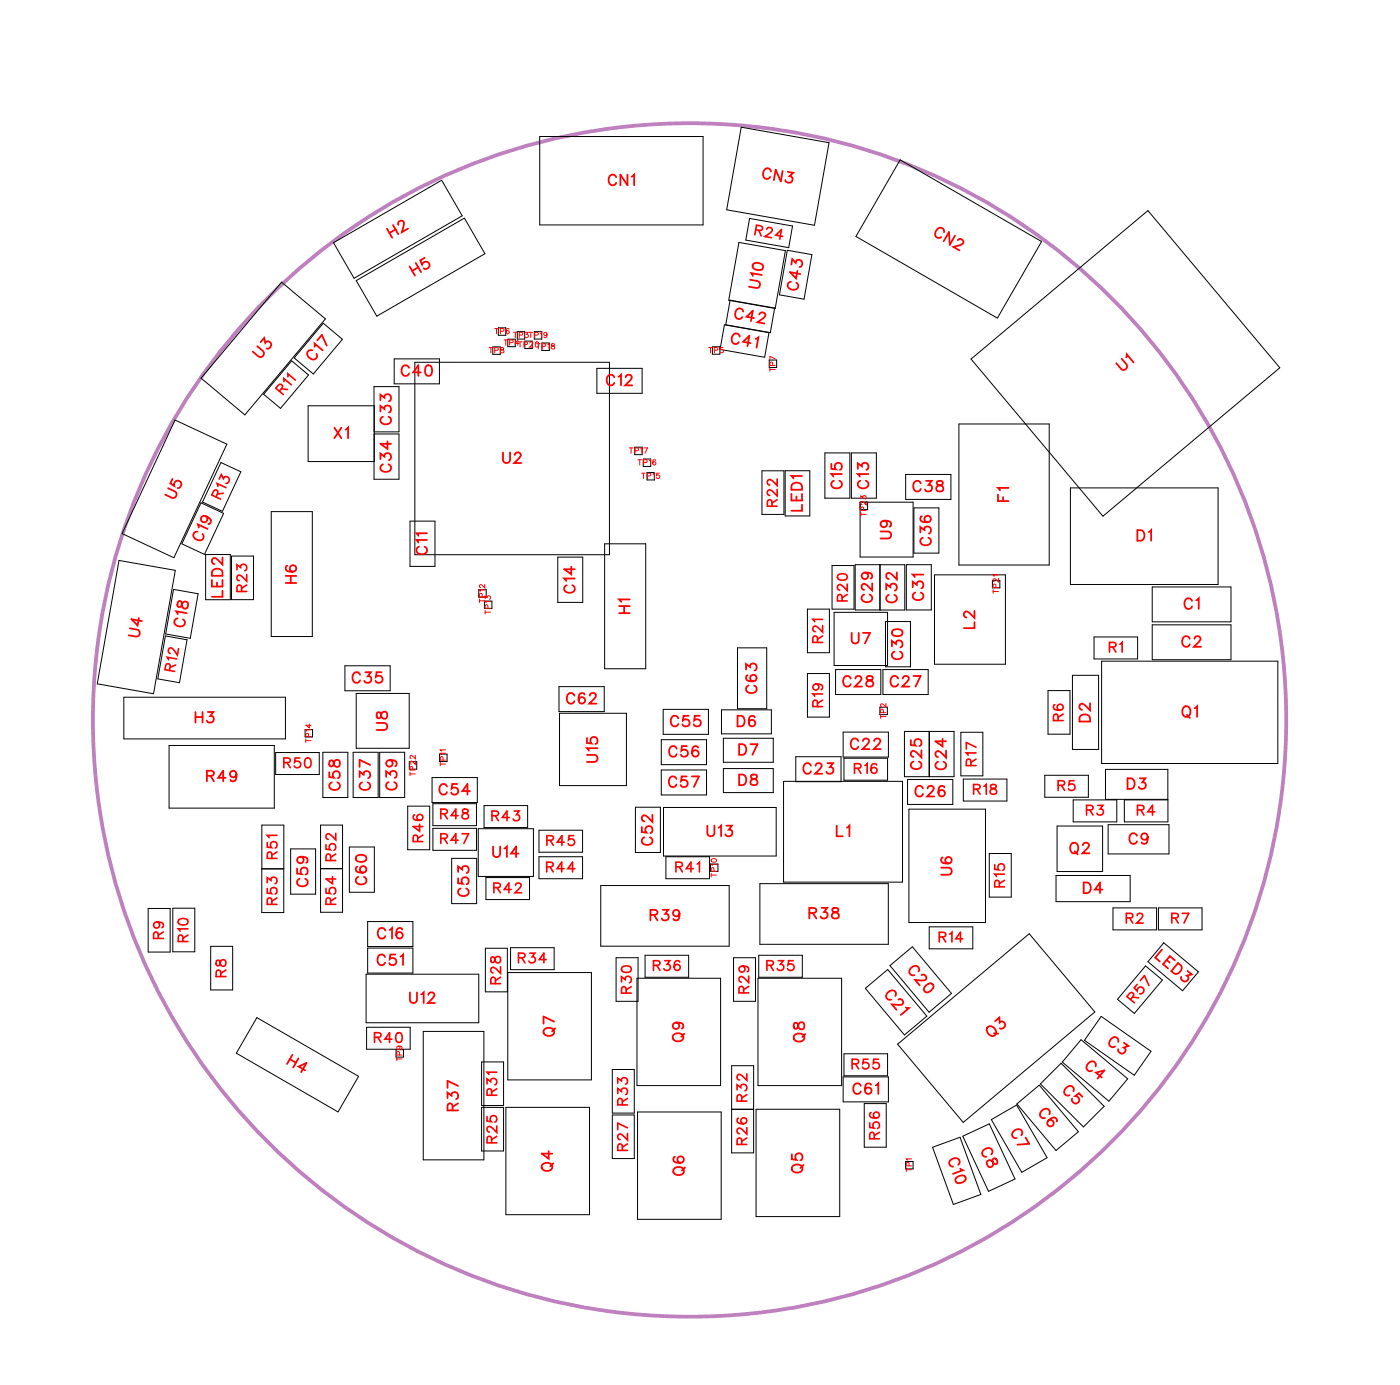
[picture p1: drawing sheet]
<svg xmlns="http://www.w3.org/2000/svg" width="94mm" height="93mm" viewBox="0 0 94 93" stroke-linecap="round" stroke-linejoin="round" font-family="sans-serif">
<defs><g id="words">
<g font-size="1.2" fill="#fff">
<text x="26.4" y="16.2" transform="rotate(-30 26.4 16.2)">H2</text>
<text x="40.7" y="12.7">CN1</text>
<text x="51" y="12.2" transform="rotate(10 51 12.2)">CN3</text>
<text x="62.4" y="16" transform="rotate(30 62.4 16)">CN2</text>
<text x="27.9" y="18.8" transform="rotate(-30 27.9 18.8)">H5</text>
<text x="48.9" y="23.3" transform="rotate(10 48.9 23.3)">C41</text>
<text x="49.1" y="21.6" transform="rotate(10 49.1 21.6)">C42</text>
<text x="51.2" y="19.5" transform="rotate(-80 51.2 19.5)">U10</text>
<text x="53.7" y="19.6" transform="rotate(-80 53.7 19.6)">C43</text>
<text x="17.7" y="24.3" transform="rotate(-50 17.7 24.3)">U3</text>
<text x="21.2" y="24.5" transform="rotate(-50 21.2 24.5)">C17</text>
<text x="22.4" y="29.7">X1</text>
<text x="26.5" y="28.5" transform="rotate(-90 26.5 28.5)">C33</text>
<text x="26.9" y="25.5">C40</text>
<text x="40.6" y="26.1">C12</text>
<text x="75.4" y="25.2" transform="rotate(-40 75.4 25.2)">U1</text>
<text x="12" y="33.6" transform="rotate(-65 12 33.6)">U5</text>
<text x="26.5" y="31.7" transform="rotate(-90 26.5 31.7)">C34</text>
<text x="33.7" y="31.3">U2</text>
<text x="54.1" y="34.3" transform="rotate(-90 54.1 34.3)">LED1</text>
<text x="56.7" y="32.8" transform="rotate(-90 56.7 32.8)">C15</text>
<text x="58.5" y="32.8" transform="rotate(-90 58.5 32.8)">C13</text>
<text x="61.2" y="33.2">C38</text>
<text x="67.9" y="33.7" transform="rotate(-90 67.9 33.7)">F1</text>
<text x="13.8" y="36.5" transform="rotate(-65 13.8 36.5)">C19</text>
<text x="15.2" y="40.1" transform="rotate(-90 15.2 40.1)">LED2</text>
<text x="20.2" y="39.1" transform="rotate(-90 20.2 39.1)">H6</text>
<text x="28.9" y="37.2" transform="rotate(-90 28.9 37.2)">C11</text>
<text x="38.8" y="39.8" transform="rotate(-90 38.8 39.8)">C14</text>
<text x="42.5" y="41.2" transform="rotate(-90 42.5 41.2)">H1</text>
<text x="58.8" y="40.4" transform="rotate(-90 58.8 40.4)">C29</text>
<text x="60" y="36.2" transform="rotate(-90 60 36.2)">U9</text>
<text x="60.4" y="40.4" transform="rotate(-90 60.4 40.4)">C32</text>
<text x="62.2" y="40.3" transform="rotate(-90 62.2 40.3)">C31</text>
<text x="62.7" y="36.6" transform="rotate(-90 62.7 36.6)">C36</text>
<text x="76.2" y="36.5">D1</text>
<text x="79.3" y="41.1">C1</text>
<text x="9.6" y="42.8" transform="rotate(-80 9.6 42.8)">U4</text>
<text x="12.6" y="42.2" transform="rotate(-80 12.6 42.2)">C18</text>
<text x="23.6" y="46.1">C35</text>
<text x="37.9" y="47.5">C62</text>
<text x="51" y="46.5" transform="rotate(-90 51 46.5)">C63</text>
<text x="56.5" y="46.3">C28</text>
<text x="57" y="43.4">U7</text>
<text x="59.6" y="46.3">C27</text>
<text x="60.8" y="44.2" transform="rotate(-90 60.8 44.2)">C30</text>
<text x="65.6" y="42.2" transform="rotate(-90 65.6 42.2)">L2</text>
<text x="79.2" y="43.7">C2</text>
<text x="13" y="48.7">H3</text>
<text x="13.8" y="52.7">R49</text>
<text x="23.1" y="53" transform="rotate(-90 23.1 53)">C58</text>
<text x="25.1" y="53" transform="rotate(-90 25.1 53)">C37</text>
<text x="26.3" y="49" transform="rotate(-90 26.3 49)">U8</text>
<text x="26.9" y="53" transform="rotate(-90 26.9 53)">C39</text>
<text x="29.4" y="53.6">C54</text>
<text x="40.4" y="51.1" transform="rotate(-90 40.4 51.1)">U15</text>
<text x="44.8" y="53.1">C57</text>
<text x="44.8" y="51">C56</text>
<text x="44.9" y="49">C55</text>
<text x="49.4" y="49">D6</text>
<text x="49.5" y="50.9">D7</text>
<text x="49.5" y="52.9">D8</text>
<text x="53.8" y="52.2">C23</text>
<text x="57" y="50.5">C22</text>
<text x="61.3" y="53.7">C26</text>
<text x="62.1" y="51.6" transform="rotate(-90 62.1 51.6)">C25</text>
<text x="63.7" y="51.6" transform="rotate(-90 63.7 51.6)">C24</text>
<text x="73.4" y="48.4" transform="rotate(-90 73.4 48.4)">D2</text>
<text x="75.5" y="53.2">D3</text>
<text x="79.2" y="48.4">Q1</text>
<text x="20.9" y="59.5" transform="rotate(-90 20.9 59.5)">C59</text>
<text x="24.9" y="59.3" transform="rotate(-90 24.9 59.3)">C60</text>
<text x="33" y="57.7">U14</text>
<text x="44" y="56.7" transform="rotate(-90 44 56.7)">C52</text>
<text x="47.4" y="56.4">U13</text>
<text x="56" y="56.4">L1</text>
<text x="64.1" y="58.7" transform="rotate(-90 64.1 58.7)">U6</text>
<text x="71.7" y="57.5">Q2</text>
<text x="75.7" y="56.9">C9</text>
<text x="25.2" y="65">C51</text>
<text x="25.3" y="63.2">C16</text>
<text x="31.7" y="60.1" transform="rotate(-90 31.7 60.1)">C53</text>
<text x="43.5" y="62">R39</text>
<text x="54.2" y="61.9">R38</text>
<text x="60.6" y="65.2" transform="rotate(50 60.6 65.2)">C20</text>
<text x="72.6" y="60.2">D4</text>
<text x="77.2" y="64.4" transform="rotate(40 77.2 64.4)">LED3</text>
<text x="19" y="71.6" transform="rotate(30 19 71.6)">H4</text>
<text x="27.4" y="67.5">U12</text>
<text x="37.4" y="69.5" transform="rotate(-90 37.4 69.5)">Q7</text>
<text x="46.1" y="69.9" transform="rotate(-90 46.1 69.9)">Q9</text>
<text x="54.2" y="69.9" transform="rotate(-90 54.2 69.9)">Q8</text>
<text x="59" y="66.9" transform="rotate(50 59 66.9)">C21</text>
<text x="66.6" y="69.8" transform="rotate(-40 66.6 69.8)">Q3</text>
<text x="72.5" y="71.8" transform="rotate(40 72.5 71.8)">C4</text>
<text x="74" y="70.2" transform="rotate(35 74 70.2)">C3</text>
<text x="31" y="74.5" transform="rotate(-90 31 74.5)">R37</text>
<text x="57.1" y="73.6">C61</text>
<text x="63.3" y="77.8" transform="rotate(70 63.3 77.8)">C10</text>
<text x="65.5" y="77.2" transform="rotate(65 65.5 77.2)">C8</text>
<text x="67.5" y="76" transform="rotate(60 67.5 76)">C7</text>
<text x="69.3" y="74.8" transform="rotate(50 69.3 74.8)">C6</text>
<text x="71" y="73.3" transform="rotate(45 71 73.3)">C5</text>
<text x="37.3" y="78.5" transform="rotate(-90 37.3 78.5)">Q4</text>
<text x="46.1" y="78.8" transform="rotate(-90 46.1 78.8)">Q6</text>
<text x="54.1" y="78.7" transform="rotate(-90 54.1 78.7)">Q5</text>
</g>
<g font-size="1.1" fill="#fff">
<text x="50.5" y="16" transform="rotate(10 50.5 16)">R24</text>
<text x="19.2" y="26.7" transform="rotate(-50 19.2 26.7)">R11</text>
<text x="15" y="33.6" transform="rotate(-65 15 33.6)">R13</text>
<text x="52.4" y="34" transform="rotate(-90 52.4 34)">R22</text>
<text x="16.8" y="39.7" transform="rotate(-90 16.8 39.7)">R23</text>
<text x="57.1" y="40.3" transform="rotate(-90 57.1 40.3)">R20</text>
<text x="12" y="45.1" transform="rotate(-80 12 45.1)">R12</text>
<text x="55.4" y="47.4" transform="rotate(-90 55.4 47.4)">R19</text>
<text x="55.4" y="43.1" transform="rotate(-90 55.4 43.1)">R21</text>
<text x="74.3" y="44">R1</text>
<text x="19" y="51.7">R50</text>
<text x="57.2" y="52.1">R16</text>
<text x="65.2" y="53.5">R18</text>
<text x="65.7" y="51.4" transform="rotate(-90 65.7 51.4)">R17</text>
<text x="70.9" y="53.3">R5</text>
<text x="71.5" y="48.4" transform="rotate(-90 71.5 48.4)">R6</text>
<text x="18.8" y="57.6" transform="rotate(-90 18.8 57.6)">R51</text>
<text x="22.8" y="57.7" transform="rotate(-90 22.8 57.7)">R52</text>
<text x="28.6" y="56.5" transform="rotate(-90 28.6 56.5)">R46</text>
<text x="29.5" y="56.8">R47</text>
<text x="29.5" y="55.2">R48</text>
<text x="32.9" y="55.3">R43</text>
<text x="36.6" y="58.7">R44</text>
<text x="36.6" y="56.9">R45</text>
<text x="45.3" y="58.7">R41</text>
<text x="67.6" y="59.5" transform="rotate(-90 67.6 59.5)">R15</text>
<text x="72.8" y="54.9">R3</text>
<text x="76.2" y="54.9">R4</text>
<text x="11.2" y="63" transform="rotate(-90 11.2 63)">R9</text>
<text x="12.9" y="63.2" transform="rotate(-90 12.9 63.2)">R10</text>
<text x="15.4" y="65.5" transform="rotate(-90 15.4 65.5)">R8</text>
<text x="18.8" y="60.7" transform="rotate(-90 18.8 60.7)">R53</text>
<text x="22.8" y="60.7" transform="rotate(-90 22.8 60.7)">R54</text>
<text x="33.1" y="60.1">R42</text>
<text x="33.8" y="66" transform="rotate(-90 33.8 66)">R28</text>
<text x="34.7" y="64.8">R34</text>
<text x="43.8" y="65.3">R36</text>
<text x="51.4" y="65.3">R35</text>
<text x="62.9" y="63.4">R14</text>
<text x="75.5" y="62.1">R2</text>
<text x="78.5" y="62.1">R7</text>
<text x="25.1" y="70.1">R40</text>
<text x="42.6" y="66.6" transform="rotate(-90 42.6 66.6)">R30</text>
<text x="50.5" y="66.6" transform="rotate(-90 50.5 66.6)">R29</text>
<text x="57.1" y="71.9">R55</text>
<text x="76.2" y="67.4" transform="rotate(-50 76.2 67.4)">R57</text>
<text x="33.6" y="76.7" transform="rotate(-90 33.6 76.7)">R25</text>
<text x="33.6" y="73.5" transform="rotate(-90 33.6 73.5)">R31</text>
<text x="42.3" y="77.2" transform="rotate(-90 42.3 77.2)">R27</text>
<text x="42.3" y="74.1" transform="rotate(-90 42.3 74.1)">R33</text>
<text x="50.3" y="76.8" transform="rotate(-90 50.3 76.8)">R26</text>
<text x="50.3" y="73.9" transform="rotate(-90 50.3 73.9)">R32</text>
<text x="59.2" y="76.4" transform="rotate(-90 59.2 76.4)">R56</text>
</g>
<g font-size=".6" fill="#fff">
<text x="32.8" y="23.8">TP8</text>
<text x="33.1" y="22.5">TP6</text>
<text x="33.8" y="23.3">TP4TP20</text>
<text x="34.4" y="22.8">TP3TP19</text>
<text x="35.9" y="23.5">TP18</text>
<text x="47.5" y="23.8">TP5</text>
<text x="52.1" y="24.9" transform="rotate(-90 52.1 24.9)">TP7</text>
<text x="42.2" y="30.5">TP17</text>
<text x="42.7" y="31.3">TP16</text>
<text x="43" y="32.2">TP15</text>
<text x="58.2" y="34.6" transform="rotate(-90 58.2 34.6)">TP23</text>
<text x="32.6" y="40.4" transform="rotate(-90 32.6 40.4)">TP12</text>
<text x="33" y="41.2" transform="rotate(-90 33 41.2)">TP13</text>
<text x="67.1" y="39.8" transform="rotate(-90 67.1 39.8)">TP21</text>
<text x="21" y="49.8" transform="rotate(-90 21 49.8)">TP14</text>
<text x="28" y="52" transform="rotate(-90 28 52)">TP22</text>
<text x="30" y="51.4" transform="rotate(-90 30 51.4)">TP11</text>
<text x="59.5" y="48.2" transform="rotate(-90 59.5 48.2)">TP2</text>
<text x="48.2" y="58.8" transform="rotate(-90 48.2 58.8)">TP10</text>
<text x="27.1" y="71.1" transform="rotate(-90 27.1 71.1)">TP9</text>
<text x="61.3" y="78.6" transform="rotate(-90 61.3 78.6)">TP1</text>
</g>
</g></defs>
<circle cx="46.2" cy="48.3" r="40" fill="none" stroke="#bf80bf" stroke-width=".25"/>
<g fill="none" stroke="#000" stroke-width=".07">
<path d="M18.9 18.9l2.9 2.5-5.4 6.4-2.9-2.5zM22.4 16.3l7.2-4.2 1.4 2.4-7.3 4.2zM23.9 18.8l7.2-4.2 1.4 2.4-7.2 4.2zM36.2 9.2h10.9v5.9h-10.9zM49.5 16.3l3.2 .5-.7 3.9-3.1-.6zM49.7 8.5l5.9 1.1-1 5.5-5.9-1zM50.3 14.6l2.8 .6-.2 1.4-2.9-.5zM52.8 16.8l1.6 .3-.5 3-1.6-.3zM60.3 10.7l9.5 5.5-2.9 5.1-9.5-5.5zM8 37.6l3.8 .6-1.5 8.3-3.8-.7zM11.6 39.5l1.7 .3-.5 3-1.7-.3zM11.7 28.2l3.5 1.6-3.5 7.6-3.5-1.6z"/>
<path d="M13.5 33.7l1.5 .7-1.3 2.8-1.5-.7zM13.8 37.2h1.6v3h-1.6zM14.8 31l1.3 .6-1.2 2.7-1.3-.6zM15.5 37.3h1.5v2.9h-1.5zM18.2 34.3h2.7v8.4h-2.7zM19.6 24.2l1.1 .9-1.9 2.3-1.1-1zM21.7 21.7l1.3 1-2 2.4-1.3-1.1zM25.1 29h1.6v-3.1h-1.6v6.2h1.6v-3h-1.6M25.1 27.2h-4.4v3.7h4.4M26.4 24.1h3.1v1.6h-3.1zM27.5 34.9h1.7v3.1h-1.7zM27.8 24.3h13.1v12.9h-13.1z"/>
<path d="M32.1 39.5h.5v.5h-.5zM33 23.3h.5v.5h-.5zM33.4 22h.5v.5h-.5zM34 22.7h.5v.5h-.5zM34.7 22.2h.5v.5h-.5zM35.2 22.9h.5v.5h-.5zM35.8 22.2h.5v.5h-.5zM36.3 23h.5v.5h-.5zM37.4 37.3h1.7v3.1h-1.7zM40 24.7h3v1.7h-3zM40.5 36.5h2.8v8.3h-2.8zM42.6 30h.5v.5h-.5z"/>
<path d="M43.1 30.8h.5v.5h-.5zM43.4 31.7h.5v.5h-.5zM47.8 23.2h.5v.5h-.5zM48.6 21.8l3 .5-.3 1.6-3-.5zM48.9 20.1l-.2 1.7 2.9 .5 .3-1.7M51.1 31.6h1.5v2.9h-1.5zM51.6 24.1h.5v.5h-.5zM52.6 31.6h1.7v3h-1.7zM55.3 30.4h1.7v3h-1.7zM55.8 37.9h1.5v2.9h-1.5zM57.1 30.4h1.7v3h-1.7zM57.3 37.9h3.4v3h-3.4z"/>
<path d="M57.7 33.7h3.5v3.6h-3.5zM58.2 33.7v.5h-.5M59 37.9v3M60.7 31.8h3v1.7h-3zM60.8 37.9h1.6v3h-1.6zM61.3 34h1.6v3.1h-1.6zM62.6 38.5h4.8v6h-4.8zM64.3 28.4h6v9.5h-6zM65.1 24.1l11.9-10 8.8 10.6-11.9 9.9zM66.5 38.9h.5v.5h-.5zM71.8 32.7h9.9v6.5h-9.9zM77.2 39.3h5.3v2.4h-5.3z"/>
<path d="M8.3 46.7h10.8v2.8h-10.8zM11.1 42.6l1.4 .3-.5 2.9-1.4-.3zM11.3 50h7.1v4.2h-7.1zM17.6 58.2h1.4M17.6 55.3h1.4v5.9h-1.4zM18.5 50.4h2.9v1.5h-2.9zM19.5 56.9h1.7v3h-1.7zM20.5 48.9h.5v.5h-.5zM21.5 58.2h1.5M21.5 55.3h1.5v5.9h-1.5zM21.6 50.4h1.7v3.1h-1.7zM23.1 44.6h3.1v1.7h-3.1z"/>
<path d="M23.4 56.8h1.7v3h-1.7zM23.7 50.4h1.7v3.1h-1.7zM23.9 46.5h3.5v3.7h-3.5zM25.5 50.4h1.6v3.1h-1.6zM27.3 54h1.5v3h-1.5zM27.4 51.1h.5v.5h-.5zM29 52.1h3v1.7h-3zM29 53.9h2.9v1.4h-2.9zM29 55.5h2.9v1.5h-2.9zM29.5 50.6h.5v.5h-.5zM30.3 57.5h1.7v3.1h-1.7zM32.1 55.6h3.7v3.2h-3.7z"/>
<path d="M32.5 54h2.9v1.5h-2.9zM32.5 40.3h.5v.5h-.5zM32.6 58.8h2.9v1.5h-2.9zM36.1 57.4h3v1.5h-3zM36.1 55.7h3v1.4h-3zM37.5 46h3v1.7h-3zM37.5 47.8h4.5v4.9h-4.5zM40.3 59.4h8.6v4h-8.6zM42.6 54.1h1.7v3h-1.7zM44.3 49.6h3.1v1.7h-3.1zM44.3 51.6h3.1v1.7h-3.1zM44.5 47.6h3v1.6h-3z"/>
<path d="M44.5 54.1h7.5v3.3h-7.5zM44.6 57.4h3v1.5h-3zM47.6 57.9h.5v.5h-.5zM48.4 47.6h3.3v1.6h-3.3zM48.5 49.5h3.3v1.6h-3.3zM48.5 51.5h3.3v1.6h-3.3zM49.4 43.4h2v4.1h-2zM50.9 59.2h8.7v4.1h-8.7zM52.5 52.4h8v6.7h-8zM53.3 50.7h3.1v1.7h-3.1zM54.1 45.1h1.5v3h-1.5zM54.1 40.8h1.5v3h-1.5z"/>
<path d="M55.9 41h3.6v3.6h-3.6zM56 44.9h3.1v1.7h-3.1zM56.5 49.1h3.1v1.6h-3.1zM56.6 50.8h2.9v1.5h-2.9zM59 47.4h.5v.5h-.5zM59.2 44.9h3v1.7h-3zM59.4 41.7h1.6v3h-1.6zM60.6 49h3.4v3.1h-3.4zM60.8 52.2h3.1v1.7h-3.1zM60.9 54.2h5.2v7.6h-5.2zM62.3 49v3.1M64.4 49.1h1.5v2.9h-1.5z"/>
<path d="M64.6 52.2h2.9v1.5h-2.9zM66.3 57.2h1.5v2.9h-1.5zM70 52h3v1.4h-3zM70.3 46.3h1.4v2.9h-1.4zM70.8 58.7h5v1.7h-5zM70.9 55.4h3v3h-3zM71.9 45.3h1.8v4.9h-1.8zM71.9 53.6h3v1.5h-3zM73.3 42.7h3v1.5h-3zM73.9 44.3h11.8v6.9h-11.8zM74.1 51.6h4.2v2h-4.2zM74.3 55.3h4.1v1.9h-4.1z"/>
<path d="M75.4 53.6h2.9v1.5h-2.9zM77.2 41.9h5.3v2.3h-5.3zM9.9 60.9h1.5v2.9h-1.5zM11.6 60.9h1.5v2.9h-1.5zM14.1 63.4h1.5v3h-1.5zM17.2 68.2l6.8 4-1.3 2.3-6.9-3.9zM24.5 65.3h7.6v3.3h-7.6zM24.6 68.9h2.9v1.4h-2.9zM24.6 61.8h3.1v1.6h-3.1zM24.6 63.6h3.1v1.6h-3.1zM26.5 70.4h.5v.5h-.5zM28.4 69.1h4v8.6h-4z"/>
<path d="M32.3 74.2h1.5v3h-1.5zM32.3 71.2h1.5v2.9h-1.5zM32.5 63.6h1.5v2.9h-1.5zM33.9 74.2h5.6v7.2h-5.6zM34 65.2h5.6v7.2h-5.6zM34.2 63.5h3v1.5h-3zM41 74.7h1.5v3h-1.5zM41 71.7h1.5v2.9h-1.5zM41.3 64.2h1.5v2.9h-1.5zM42.7 65.6h5.6v7.2h-5.6zM42.7 74.5h5.6v7.2h-5.6zM43.2 64h3v1.5h-3z"/>
<path d="M49 74.4h1.5M49 71.4h1.5v5.9h-1.5zM49.2 64.2h1.5v2.9h-1.5zM50.7 74.4h5.6v7.2h-5.6zM50.8 65.6h5.6v7.2h-5.6zM50.9 64h2.9v1.5h-2.9zM56.5 72.2h3.1v1.7h-3.1zM56.6 70.6h2.9v1.5h-2.9zM57.9 74h1.5v2.9h-1.5zM58 66.3l1.5-1.3 2.6 3.1-1.5 1.3zM59.7 64.7l1.5-1.2 2.6 3.1-1.5 1.3zM60.2 70l8.8-7.4 4.4 5.2-8.8 7.4z"/>
<path d="M60.7 77.9h.5v.5h-.5zM62.3 62.1h2.9v1.5h-2.9zM62.5 76.9l1.9-.7 1.4 3.9-1.9 .6zM64.5 76.2l1.8-.9 1.7 3.7-1.7 .9zM66.5 75.1l1.7-1 2 3.5-1.7 1zM68.2 74l1.5-1.3 2.6 3.2-1.5 1.2zM69.7 72.7l1.4-1.4 2.9 2.9-1.4 1.3zM72.5 69.7l3.1 2.6-1.3 1.5-3.1-2.6zM73.8 68.1l3.4 2.4-1.2 1.6-3.3-2.4zM74.6 60.9h2.9v1.4h-2.9zM76.8 64.7l1.1 1-1.9 2.2-1.1-.9zM77.7 60.9h2.9v1.4h-2.9z"/>
<path d="M78 63.2l2.3 1.9-1 1.3-2.3-1.9z"/>
</g>
<g fill="none" stroke="#f00" stroke-width=".12">
<path d="M25.9 15.3l.4 .6M26.3 15.1l.4 .6M26.5 15.4l-.4 .2M26.7 15.1v-.2l.2-.1h.1l.1 .3-.2 .5 .5-.3M27.5 17.9l.3 .6M27.9 17.6l.3 .6M28 17.9l-.4 .3M28.5 17.3l-.3 .2 .1 .2a.25 .25 0 0 1 .3-.2 .25 .25 0 0 1 .2 .4 .25 .25 0 0 1-.4 .1M41.3 11.9a.26 .26 0 0 0-.3-.2 .26 .26 0 0 0-.2 .3v.1a.26 .26 0 0 0 .2 .3 .26 .26 0 0 0 .3-.2M42.1 11.7v.7l-.5-.7v.7M42.3 11.8l.2-.1v.7M50.3 18.8h.5l.2 .3-.2 .2-.6-.1"/>
<path d="M50.5 17.7l.3-.1a.3 .3 0 0 1 .4 .4 .38 .38 0 0 1-.5 .1 .38 .38 0 0 1-.2-.3zM51.1 18.4l-.7-.1 .1 .2M51.7 11.5a.26 .26 0 0 0-.3-.2 .26 .26 0 0 0-.2 .2v.2a.26 .26 0 0 0 .1 .3 .26 .26 0 0 0 .3-.1M52.5 11.5l-.2 .7-.3-.8-.1 .7M52.8 11.5l.4 .1-.3 .2a.24 .24 0 0 1 .1 .4 .24 .24 0 0 1-.4-.1M53 18.9a.26 .26 0 0 0-.2 .2 .26 .26 0 0 0 .2 .3h.2a.26 .26 0 0 0 .3-.1 .26 .26 0 0 0-.1-.4M53.1 17.7v-.3l.2 .2a.25 .25 0 0 1 .5-.1 .24 .24 0 0 1-.2 .4M53.5 18.2l-.1 .5-.4-.5 .7 .2M63.3 15.6a.26 .26 0 0 0-.2-.3 .26 .26 0 0 0-.3 .1l-.1 .1a.26 .26 0 0 0 .1 .4 .26 .26 0 0 0 .3 0M64 15.8l-.3 .6-.1-.8-.3 .6M64.2 16.1l.2-.1 .1 .1 .1 .2-.2 .1-.5 .1 .4 .3M11.3 32.7l.5 .3v.3l-.3 .1-.4-.2"/>
<path d="M11.6 32.1l-.2 .3 .3 .2a.25 .25 0 0 1 .1-.4 .25 .25 0 0 1 .4 .2 .25 .25 0 0 1-.3 .3M13.2 35.6a.26 .26 0 0 0-.2 .2 .26 .26 0 0 0 .1 .3l.2 .1a.26 .26 0 0 0 .3-.1 .26 .26 0 0 0 0-.3M13.3 35.4v-.2l.6 .3M13.8 34.6a.22 .22 0 0 1 0 .4 .22 .22 0 0 1-.3-.1 .22 .22 0 0 1 .2-.3h.1a.34 .34 0 0 1 .3 .4l-.1 .1M14.2 38.9v.4h.7v-.4M14.2 38.3a.39 .39 0 0 1 .7 .1v.2h-.7zM14.5 39v.3M14.9 37.4v.4l-.3-.3-.3-.1-.1 .1v.2l.2 .1M14.9 39.6v.4h-.7M17.2 23.2l.5 .4-.1 .3h-.3l-.4-.3M17.5 22.9l.2-.2 .1 .3a.24 .24 0 0 1 .4 .1 .24 .24 0 0 1-.3 .3M19.2 39.1h.7"/>
<path d="M19.2 38.6h.7M19.3 37.9l-.1 .1a.35 .35 0 0 0 .2 .4 .35 .35 0 0 0 .5-.3 .22 .22 0 0 0-.2-.2 .22 .22 0 0 0-.3 .2 .22 .22 0 0 0 .2 .2M19.5 38.6v.5M20.9 23.5a.26 .26 0 0 0-.3 .1 .26 .26 0 0 0 .1 .3l.1 .1a.26 .26 0 0 0 .4 .1 .26 .26 0 0 0 0-.4M21.1 23.2v-.2l.5 .5M21.3 22.8l.3-.3 .3 .7M22.4 28.7l.5 .7M22.9 28.7l-.5 .7M23.2 28.8l.1-.1v.7M25.5 27.6v-.4l.3 .2a.24 .24 0 0 1 .4-.2 .25 .25 0 0 1-.1 .5M25.5 26.8v-.3l.3 .2a.24 .24 0 0 1 .4-.2 .24 .24 0 0 1-.1 .4M25.5 30.8v-.4l.3 .2a.24 .24 0 0 1 .4-.2 .24 .24 0 0 1-.1 .4"/>
<path d="M25.7 27.9a.26 .26 0 0 0-.2 .3 .26 .26 0 0 0 .3 .2h.1a.26 .26 0 0 0 .3-.2 .26 .26 0 0 0-.2-.3M25.7 31.1a.26 .26 0 0 0-.2 .3 .26 .26 0 0 0 .3 .2h.1a.26 .26 0 0 0 .3-.2 .26 .26 0 0 0-.2-.3M26 29.6v.5l-.5-.3h.7M27.4 24.7a.26 .26 0 0 0-.3-.2 .26 .26 0 0 0-.2 .3v.1a.26 .26 0 0 0 .2 .3 .26 .26 0 0 0 .3-.2M28.1 36.6a.26 .26 0 0 0-.2 .3 .26 .26 0 0 0 .3 .3h.2a.26 .26 0 0 0 .2-.3 .26 .26 0 0 0-.1-.3M28.2 25h-.5l.3-.5v.7M28.6 24.5h.1a.37 .37 0 0 1 .3 .3 .37 .37 0 0 1-.3 .4 .45 .45 0 0 1-.1-.7zM28.6 36.2h-.7l.2 .2M28.6 35.7h-.7l.2 .2M33.7 30.3v.5l.2 .2 .3-.1v-.6M34.5 30.5l.1-.2h.2l.1 .2-.1 .2-.3 .3h.4M38 39.2a.26 .26 0 0 0-.2 .3 .26 .26 0 0 0 .3 .2h.2a.26 .26 0 0 0 .2-.2 .26 .26 0 0 0-.1-.3"/>
<path d="M38.3 38v.5l-.5-.3h.7M38.5 38.8h-.7l.2 .1M41.2 25.3a.26 .26 0 0 0-.3-.2 .26 .26 0 0 0-.2 .3v.2a.26 .26 0 0 0 .2 .2 .26 .26 0 0 0 .3-.1M41.5 25.3l.1-.2v.7M41.9 25.3l.2-.2h.1l.2 .2-.1 .2-.4 .3h.5M49.6 22.6a.26 .26 0 0 0-.3-.3 .26 .26 0 0 0-.2 .3v.1a.26 .26 0 0 0 .1 .3 .26 .26 0 0 0 .3-.1M49.8 20.9a.26 .26 0 0 0-.2-.2 .26 .26 0 0 0-.3 .2v.2a.26 .26 0 0 0 .1 .3 .26 .26 0 0 0 .4-.1M50.3 23l-.5-.1 .4-.4-.1 .7M50.5 21.3l-.4-.1 .4-.4-.2 .7M50.7 22.7l.1-.1-.1 .7M50.9 21.1l.2-.2 .1 .1 .1 .1-.1 .2-.4 .3 .5 .1M53.1 33.1v.4h.7v-.4"/>
<path d="M53.2 32.4h.1h.4l.1 .4h-.7zM53.4 33.3v.2M53.8 31.9h-.7l.1 .2M53.8 33.8v.4h-.7M55.7 31.1v.3l.3 .1a.25 .25 0 0 1 0-.4 .25 .25 0 0 1 .4 0 .25 .25 0 0 1-.1 .4M55.9 32.2a.26 .26 0 0 0-.2 .3 .26 .26 0 0 0 .3 .2h.2a.26 .26 0 0 0 .2-.2 .26 .26 0 0 0-.1-.3M56.4 31.8h-.7l.2 .1M57.5 31.4v-.3l.3 .2a.24 .24 0 0 1 .4-.2 .24 .24 0 0 1-.1 .4M57.7 32.2a.26 .26 0 0 0-.2 .3 .26 .26 0 0 0 .3 .2h.1a.26 .26 0 0 0 .3-.2 .26 .26 0 0 0-.2-.3M57.9 39.9a.26 .26 0 0 0-.1 .3 .26 .26 0 0 0 .2 .2h.2a.26 .26 0 0 0 .3-.2 .26 .26 0 0 0-.2-.3M58 38.4a.22 .22 0 0 1 .2 .3 .22 .22 0 0 1-.4 .1 .22 .22 0 0 1 .1-.4h.1a.34 .34 0 0 1 .5 .3l-.1 .1M58.2 31.8h-.7l.1 .1"/>
<path d="M58.5 39.1v.5l-.4-.4-.2-.1-.1 .2v.1l.1 .1M59 35.6h.5l.2 .2-.1 .3h-.6M59.3 34.9a.22 .22 0 0 1 .2 .3 .22 .22 0 0 1-.4 .1 .22 .22 0 0 1 0-.4h.2a.34 .34 0 0 1 .4 .3l-.1 .1M59.4 39.5v-.3l.3 .2a.24 .24 0 0 1 .4-.2 .24 .24 0 0 1-.1 .4M59.6 39.9a.26 .26 0 0 0-.2 .3 .26 .26 0 0 0 .3 .2h.2a.26 .26 0 0 0 .2-.2 .26 .26 0 0 0-.1-.3M60.1 38.4v.4l-.3-.3-.3-.1-.1 .1v.2l.2 .1M61.2 39.4v-.4l.3 .2a.24 .24 0 0 1 .3-.2 .24 .24 0 0 1 0 .4M61.4 39.7a.26 .26 0 0 0-.2 .3 .26 .26 0 0 0 .3 .2h.1a.26 .26 0 0 0 .3-.2 .26 .26 0 0 0-.2-.3M61.7 35.7v-.4l.3 .2a.24 .24 0 0 1 .4-.1 .24 .24 0 0 1-.1 .4M61.7 32.4a.26 .26 0 0 0-.3-.2 .26 .26 0 0 0-.2 .3v.2a.26 .26 0 0 0 .2 .2 .26 .26 0 0 0 .3-.1M61.8 34.6h-.1a.35 .35 0 0 0 .3 .5 .35 .35 0 0 0 .4-.3 .22 .22 0 0 0-.2-.2 .22 .22 0 0 0-.2 .2 .22 .22 0 0 0 .2 .2M61.9 36a.26 .26 0 0 0-.2 .3 .26 .26 0 0 0 .3 .3h.1a.26 .26 0 0 0 .3-.3 .26 .26 0 0 0-.2-.3"/>
<path d="M61.9 38.5h-.7l.1 .2M62.1 32.2h.4l-.3 .3a.24 .24 0 0 1 .2 .4 .24 .24 0 0 1-.4-.1M62.8 32.3v.2l.3 .1 .1 .1a.24 .24 0 0 1-.2 .3 .24 .24 0 0 1-.2-.3l.4-.3v-.1zM66.9 33.2v.4h.7M67.2 33.3v.3M67.6 32.7h-.7l.1 .2M75.2 24l.3 .4v.3l-.2 .1-.5-.5M75.5 24v-.2l.5 .5M76.3 35.5h.2a.38 .38 0 0 1 .2 .4 .38 .38 0 0 1-.2 .3h-.2zM77 35.7l.2-.2v.7M8.7 42.1l.5 .1 .2 .2-.2 .3-.6-.1M9.3 41.4l-.1 .5-.4-.4 .7 .1"/>
<path d="M11.9 41.5a.26 .26 0 0 0-.2 .2 .26 .26 0 0 0 .2 .3h.2a.26 .26 0 0 0 .3-.2 .26 .26 0 0 0-.1-.3M12 40.3l-.1 .3 .1 .1 .4-.4a.24 .24 0 0 1 .2 .3 .24 .24 0 0 1-.3 .2l-.1-.1v-.4zM12.5 41.1l-.7-.1 .1 .2M13.1 47.7v.7M13.1 48.1h.5M13.6 47.7v.7M13.9 52h.4v-.2l-.1-.1h-.3v.7M13.9 47.7h.4l-.2 .3a.24 .24 0 0 1 .2 .4 .24 .24 0 0 1-.4-.1M14.1 52l.2 .4M15.1 52.1h-.5l.4-.4v.7M15.9 51.9a.22 .22 0 0 1-.3 .2 .22 .22 0 0 1-.1-.4 .22 .22 0 0 1 .3 .1l.1 .1a.34 .34 0 0 1-.3 .5l-.2-.1M19.9 58.2v.4h.3a.25 .25 0 0 1 0-.4 .25 .25 0 0 1 .4 .1 .25 .25 0 0 1-.1 .3"/>
<path d="M20.1 58.9a.26 .26 0 0 0-.2 .3 .26 .26 0 0 0 .3 .2h.2a.26 .26 0 0 0 .2-.2 .26 .26 0 0 0-.1-.3M20.2 57.4a.22 .22 0 0 1 .1 .3 .22 .22 0 0 1-.3 .1 .22 .22 0 0 1 0-.3l.2-.1a.34 .34 0 0 1 .4 .3l-.1 .1M22.1 51.8v.3h.3a.25 .25 0 0 1 0-.3 .25 .25 0 0 1 .3 0 .25 .25 0 0 1-.1 .4M22.1 51v.3l.1 .1 .3-.5a.24 .24 0 0 1 .3 .3 .24 .24 0 0 1-.3 .2l-.1-.1-.1-.3zM22.2 52.4a.26 .26 0 0 0-.1 .3 .26 .26 0 0 0 .2 .3h.2a.26 .26 0 0 0 .3-.3 .26 .26 0 0 0-.2-.3M23.9 57.4l.3-.1a.3 .3 0 0 1 .4 .3 .38 .38 0 0 1-.4 .2 .38 .38 0 0 1-.3-.3zM24 58.1h-.1a.35 .35 0 0 0 .2 .4 .35 .35 0 0 0 .5-.2 .22 .22 0 0 0-.2-.2 .22 .22 0 0 0-.3 .2 .22 .22 0 0 0 .2 .2M24 58.8a.26 .26 0 0 0-.1 .3 .26 .26 0 0 0 .2 .2h.2a.26 .26 0 0 0 .3-.2 .26 .26 0 0 0-.2-.3M24.1 52.1v-.4l.3 .2a.24 .24 0 0 1 .4-.1 .24 .24 0 0 1-.1 .4M24.1 45.2a.26 .26 0 0 0-.3-.1 .26 .26 0 0 0-.2 .2v.2a.26 .26 0 0 0 .2 .3 .26 .26 0 0 0 .3-.2M24.3 52.4a.26 .26 0 0 0-.2 .3 .26 .26 0 0 0 .3 .3h.1a.26 .26 0 0 0 .3-.3 .26 .26 0 0 0-.2-.3M24.5 45.1h.4l-.2 .2a.24 .24 0 0 1 .1 .4 .24 .24 0 0 1-.4-.1"/>
<path d="M24.8 51.3l-.7-.4v.5M25.3 48.5h.5l.2 .2-.1 .2h-.6M25.3 47.8v.3h.1l.3-.4a.24 .24 0 0 1 .3 .2 .24 .24 0 0 1-.3 .3l-.1-.1-.1-.3zM25.6 45.1h-.4v.3a.25 .25 0 0 1 .4 0 .25 .25 0 0 1-.1 .3 .25 .25 0 0 1-.3-.1M25.9 52.1v-.4l.3 .2a.24 .24 0 0 1 .3-.2 .24 .24 0 0 1 0 .4M26.1 52.4a.26 .26 0 0 0-.2 .3 .26 .26 0 0 0 .3 .2h.1a.26 .26 0 0 0 .3-.2 .26 .26 0 0 0-.2-.3M26.1 51a.22 .22 0 0 1 .2 .3 .22 .22 0 0 1-.3 0 .22 .22 0 0 1 0-.3h.1a.34 .34 0 0 1 .5 .2l-.1 .2M30 52.7a.26 .26 0 0 0-.3-.1 .26 .26 0 0 0-.2 .2v.2a.26 .26 0 0 0 .2 .3 .26 .26 0 0 0 .3-.2M30.7 52.6h-.4v.3a.25 .25 0 0 1 .4 0 .25 .25 0 0 1-.1 .3 .25 .25 0 0 1-.4-.1M30.7 58.9v.3h.3a.25 .25 0 0 1 0-.3 .25 .25 0 0 1 .4 0 .25 .25 0 0 1-.1 .4M30.7 58.5v-.4l.3 .2a.24 .24 0 0 1 .4-.2 .24 .24 0 0 1-.1 .4M30.9 59.6a.26 .26 0 0 0-.2 .3 .26 .26 0 0 0 .3 .2h.2a.26 .26 0 0 0 .2-.2 .26 .26 0 0 0-.1-.3"/>
<path d="M31.5 53h-.5l.3-.4v.7M33.1 56.7v.6l.2 .2 .2-.1v-.7M33.8 56.9l.2-.2v.8M34.8 57.2h-.5l.3-.5v.8M38.5 46.6a.26 .26 0 0 0-.3-.1 .26 .26 0 0 0-.2 .2v.2a.26 .26 0 0 0 .2 .3 .26 .26 0 0 0 .3-.2M39.2 46.6v-.1a.35 .35 0 0 0-.5 .2 .35 .35 0 0 0 .3 .5 .22 .22 0 0 0 .2-.2 .22 .22 0 0 0-.2-.3 .22 .22 0 0 0-.2 .2M39.3 50.6h.6l.2 .2-.1 .2-.7 .1M39.3 49.5v.3h.4a.25 .25 0 0 1-.1-.3 .25 .25 0 0 1 .4 0 .25 .25 0 0 1-.1 .4M39.5 46.6l.2-.1h.1l.1 .1-.1 .2-.3 .4h.5M40.1 50.2h-.8l.2 .1M41.5 41.1h.7M41.5 40.6h.7"/>
<path d="M41.8 40.6v.5M42.2 40.2h-.7l.1 .1M43 55.4v.4h.3a.25 .25 0 0 1 0-.4 .25 .25 0 0 1 .4 .1 .25 .25 0 0 1-.1 .3M43.2 56.1a.26 .26 0 0 0-.2 .3 .26 .26 0 0 0 .3 .2h.2a.26 .26 0 0 0 .2-.2 .26 .26 0 0 0-.1-.3M43.7 54.6v.5l-.3-.3-.2-.1-.2 .1v.1l.2 .2M45.3 52.2a.26 .26 0 0 0-.2-.2 .26 .26 0 0 0-.3 .3v.2a.26 .26 0 0 0 .3 .3 .26 .26 0 0 0 .2-.2M45.4 50.2a.26 .26 0 0 0-.3-.2 .26 .26 0 0 0-.2 .3v.2a.26 .26 0 0 0 .2 .2 .26 .26 0 0 0 .3-.1M45.5 48.2a.26 .26 0 0 0-.3-.2 .26 .26 0 0 0-.2 .3v.1a.26 .26 0 0 0 .2 .3 .26 .26 0 0 0 .3-.2M46 52h-.3v.4a.25 .25 0 0 1 .3-.1 .25 .25 0 0 1 0 .4 .25 .25 0 0 1-.4-.1M46.1 50h-.4v.3a.25 .25 0 0 1 .4 0 .25 .25 0 0 1-.1 .4 .25 .25 0 0 1-.4-.1M46.2 48h-.4v.3a.25 .25 0 0 1 .4 0 .25 .25 0 0 1-.1 .4 .25 .25 0 0 1-.3-.1M46.4 52h.5l-.4 .8"/>
<path d="M46.8 50.1v-.1a.35 .35 0 0 0-.4 .3 .35 .35 0 0 0 .2 .4 .22 .22 0 0 0 .2-.2 .22 .22 0 0 0-.2-.2 .22 .22 0 0 0-.2 .2M46.9 48h-.3l-.1 .3a.25 .25 0 0 1 .4 0 .25 .25 0 0 1 0 .4 .25 .25 0 0 1-.4-.1M47.4 55.3v.6l.2 .2 .3-.1v-.7M48.2 55.5l.1-.2v.8M48.7 55.3h.4l-.2 .3a.24 .24 0 0 1 .1 .4 .24 .24 0 0 1-.4-.1M49.4 48h.3a.38 .38 0 0 1 .2 .3 .38 .38 0 0 1-.2 .4h-.3zM49.6 49.9h.2a.38 .38 0 0 1 .2 .3 .38 .38 0 0 1-.2 .4h-.2zM49.6 51.9h.2a.38 .38 0 0 1 .2 .4 .38 .38 0 0 1-.2 .3h-.2zM50 44.9v-.4l.3 .2a.24 .24 0 0 1 .4-.2 .24 .24 0 0 1-.1 .4M50.1 45.3a.35 .35 0 0 0 .2 .4 .35 .35 0 0 0 .4-.2 .22 .22 0 0 0-.2-.3 .22 .22 0 0 0-.2 .2 .22 .22 0 0 0 .2 .3M50.2 46a.26 .26 0 0 0-.2 .2 .26 .26 0 0 0 .3 .3h.2a.26 .26 0 0 0 .2-.3 .26 .26 0 0 0-.1-.2M50.3 49.9h.5l-.4 .7"/>
<path d="M50.4 52v.2l.3 .1 .1 .1a.24 .24 0 0 1-.3 .2 .24 .24 0 0 1-.2-.2l.4-.3v-.1zM50.6 48.1v-.1a.35 .35 0 0 0-.5 .3 .35 .35 0 0 0 .3 .4 .22 .22 0 0 0 .2-.2 .22 .22 0 0 0-.2-.2 .22 .22 0 0 0-.2 .2M54.4 51.3a.26 .26 0 0 0-.3-.1 .26 .26 0 0 0-.2 .2v.2a.26 .26 0 0 0 .2 .3 .26 .26 0 0 0 .3-.2M54.7 51.3l.1-.1h.2l.1 .1-.1 .2-.4 .4h.5M55.5 51.2h.3l-.2 .2a.24 .24 0 0 1 .2 .4 .24 .24 0 0 1-.4-.1M56.1 55.3v.8h.4M56.8 55.5l.1-.2v.8M57 45.5a.26 .26 0 0 0-.3-.2 .26 .26 0 0 0-.2 .3v.2a.26 .26 0 0 0 .2 .2 .26 .26 0 0 0 .3-.1M57.1 42.4v.5l.2 .2 .2-.1 .1-.6M57.3 45.5l.2-.2h.1l.2 .1-.1 .3-.4 .3h.5M57.5 49.7a.26 .26 0 0 0-.3-.2 .26 .26 0 0 0-.2 .3v.1a.26 .26 0 0 0 .2 .3 .26 .26 0 0 0 .3-.2M57.9 42.4h.4l-.3 .7"/>
<path d="M57.9 49.7l.1-.2h.1l.2 .1-.1 .3-.4 .3h.5M58.1 45.4v.2l.3 .1 .1 .1a.24 .24 0 0 1-.2 .2 .24 .24 0 0 1-.2-.2l.4-.3v-.1zM58.6 49.7l.1-.2h.2l.1 .1-.1 .3-.3 .3h.4M59.8 43.3v-.3l.3 .2a.24 .24 0 0 1 .3-.2 .24 .24 0 0 1 0 .4M59.8 42.3l.3-.1a.3 .3 0 0 1 .4 .2 .38 .38 0 0 1-.4 .2 .38 .38 0 0 1-.3-.2zM60 43.7a.26 .26 0 0 0-.2 .3 .26 .26 0 0 0 .3 .2h.1a.26 .26 0 0 0 .3-.2 .26 .26 0 0 0-.2-.3M60.2 45.5a.26 .26 0 0 0-.3-.2 .26 .26 0 0 0-.2 .3v.2a.26 .26 0 0 0 .2 .2 .26 .26 0 0 0 .3-.1M60.5 45.5l.2-.2h.1l.1 .1-.1 .3-.3 .3h.5M61.1 49.6v.3l.3 .1a.25 .25 0 0 1 0-.4 .25 .25 0 0 1 .3 0 .25 .25 0 0 1-.1 .4M61.2 51a.26 .26 0 0 0-.1 .3 .26 .26 0 0 0 .2 .3h.2a.26 .26 0 0 0 .3-.3 .26 .26 0 0 0-.2-.3M61.2 45.3h.5l-.3 .7M61.8 50.3v.5l-.4-.4-.2-.1-.1 .2v.1l.1 .1"/>
<path d="M61.9 52.9a.26 .26 0 0 0-.3-.2 .26 .26 0 0 0-.2 .3v.1a.26 .26 0 0 0 .2 .3 .26 .26 0 0 0 .3-.2M62.2 52.9l.1-.2h.2l.1 .1-.1 .3-.3 .3h.4M62.9 51.1a.26 .26 0 0 0-.2 .3 .26 .26 0 0 0 .3 .2h.2a.26 .26 0 0 0 .2-.2 .26 .26 0 0 0-.1-.3M63.1 58.2h.5l.2 .2-.1 .2h-.6M63.2 49.5v.5l-.5-.3h.7M63.2 57.5h-.1a.35 .35 0 0 0 .3 .4 .35 .35 0 0 0 .4-.2 .22 .22 0 0 0-.2-.3 .22 .22 0 0 0-.2 .2 .22 .22 0 0 0 .2 .3M63.3 52.8v-.1a.35 .35 0 0 0-.4 .3 .35 .35 0 0 0 .2 .4 .22 .22 0 0 0 .2-.2 .22 .22 0 0 0-.2-.2 .22 .22 0 0 0-.2 .2M63.4 50.3v.5l-.3-.4-.2-.1-.2 .2v.1l.2 .1M65.3 41v.4l-.3-.3-.2-.1-.2 .1v.2l.2 .1M65.3 41.7v.4h-.7M71.8 56.6l.1-.1a.33 .33 0 0 1 .4 .3 .33 .33 0 0 1-.4 .4l-.2-.3zM72 57.1l.3 .2"/>
<path d="M72.5 48l.1-.1 .4 .1 .1 .4h-.7zM72.6 56.7l.1-.2h.2l.1 .1-.1 .3-.3 .3h.4M72.7 59.2h.2a.38 .38 0 0 1 .2 .3 .38 .38 0 0 1-.2 .4h-.2zM73.1 47.1v.5l-.4-.3-.2-.1-.1 .1v.1l.1 .2M73.9 59.6h-.5l.3-.4v.7M75.6 52.2h.2a.38 .38 0 0 1 .3 .3 .38 .38 0 0 1-.3 .4h-.2zM76.2 56a.26 .26 0 0 0-.3-.1 .26 .26 0 0 0-.2 .2v.2a.26 .26 0 0 0 .2 .3 .26 .26 0 0 0 .3-.2M76.4 52.2h.4l-.2 .2a.24 .24 0 0 1 .2 .4 .25 .25 0 0 1-.5-.1M76.9 56.1a.22 .22 0 0 1-.3 .2 .22 .22 0 0 1 0-.4 .22 .22 0 0 1 .3 .1v.1a.34 .34 0 0 1-.2 .5l-.2-.1M79.3 47.4h.1a.33 .33 0 0 1 .4 .3 .33 .33 0 0 1-.4 .3l-.1-.2zM79.6 47.9l.2 .2M79.8 42.8a.26 .26 0 0 0-.3-.2 .26 .26 0 0 0-.2 .3v.2a.26 .26 0 0 0 .2 .3 .26 .26 0 0 0 .3-.2"/>
<path d="M79.9 40.3a.26 .26 0 0 0-.3-.2 .26 .26 0 0 0-.2 .3v.1a.26 .26 0 0 0 .2 .3 .26 .26 0 0 0 .3-.2M80.1 42.8l.1-.2h.1l.2 .2-.1 .2-.4 .4h.5M80.1 47.5l.2-.2v.8M80.2 40.2l.2-.1v.7M19.4 71l.4 .2M19.6 70.7l-.4 .6M20 70.9l-.3 .7M20.5 71.7l-.5-.2 .5-.2-.3 .6M25.8 64.2a.26 .26 0 0 0-.3-.2 .26 .26 0 0 0-.2 .3v.1a.26 .26 0 0 0 .2 .3 .26 .26 0 0 0 .3-.2M25.8 62.4a.26 .26 0 0 0-.3-.2 .26 .26 0 0 0-.2 .3v.1a.26 .26 0 0 0 .2 .3 .26 .26 0 0 0 .3-.2M26.1 62.3l.2-.1v.7M26.5 64h-.3l-.1 .3a.25 .25 0 0 1 .4 0 .25 .25 0 0 1 0 .4 .25 .25 0 0 1-.4-.1"/>
<path d="M26.9 64.1l.1-.1v.7M27 62.3l-.1-.1a.35 .35 0 0 0-.4 .3 .35 .35 0 0 0 .3 .4 .22 .22 0 0 0 .2-.2 .22 .22 0 0 0-.2-.2 .22 .22 0 0 0-.2 .2M27.5 66.5v.5l.2 .2 .2-.1 .1-.6M28.2 66.7l.2-.2v.7M28.7 66.7l.2-.2h.1l.1 .2-.1 .2-.3 .3h.5M30 73.6v-.4l.3 .2a.24 .24 0 0 1 .4-.1 .24 .24 0 0 1-.1 .4M30.3 74.4v-.4h-.2l-.1 .1v.3h.7M30.7 74l-.4 .2M30.7 72.8l-.7-.3v.4M36.4 78a.35 .35 0 0 1 .4 0 .35 .35 0 0 1 .2 .4 .33 .33 0 0 1-.5 .1 .33 .33 0 0 1-.1-.5zM36.5 69a.35 .35 0 0 1 .5-.1 .35 .35 0 0 1 .1 .4 .33 .33 0 0 1-.4 .1 .33 .33 0 0 1-.2-.4zM36.8 77.2v.5l-.5-.4h.7"/>
<path d="M37.1 78l-.2 .2M37.1 68.5l-.7-.4v.5M37.2 68.9l-.2 .2M43.6 61.3h.4l.1-.2-.2-.1h-.3v.7M43.8 61.3l.3 .4M44.4 61h.4l-.2 .3a.24 .24 0 0 1 .2 .3 .24 .24 0 0 1-.4 0M45.2 69.3a.35 .35 0 0 1 .4 0 .35 .35 0 0 1 .2 .4 .33 .33 0 0 1-.5 .1 .33 .33 0 0 1-.1-.5zM45.2 78.3a.35 .35 0 0 1 .5-.1 .35 .35 0 0 1 .1 .4 .33 .33 0 0 1-.4 .2 .33 .33 0 0 1-.2-.5zM45.2 77.5v.1a.35 .35 0 0 0 .2 .4 .35 .35 0 0 0 .4-.3 .22 .22 0 0 0-.2-.2 .22 .22 0 0 0-.2 .2 .22 .22 0 0 0 .2 .2M45.3 68.5a.22 .22 0 0 1 .2 .3 .22 .22 0 0 1-.3 .1 .22 .22 0 0 1 0-.3l.1-.1a.34 .34 0 0 1 .5 .3l-.1 .1M45.6 61.2a.22 .22 0 0 1-.3 .2 .22 .22 0 0 1-.1-.3 .22 .22 0 0 1 .3 0l.1 .1a.34 .34 0 0 1-.3 .5l-.2-.1M45.9 69.3l-.2 .2"/>
<path d="M45.9 78.3l-.2 .2M53.1 77.4v.3h.3a.25 .25 0 0 1 0-.3 .25 .25 0 0 1 .4 0 .25 .25 0 0 1-.1 .4M53.2 78.1a.35 .35 0 0 1 .4 0 .35 .35 0 0 1 .2 .4 .33 .33 0 0 1-.5 .1 .33 .33 0 0 1-.1-.5zM53.2 68.6v.3l.2 .1 .3-.5a.24 .24 0 0 1 .2 .3 .24 .24 0 0 1-.2 .2l-.1-.1-.2-.3zM53.3 69.3a.35 .35 0 0 1 .4 0 .35 .35 0 0 1 .2 .4 .33 .33 0 0 1-.5 .1 .33 .33 0 0 1-.1-.5zM53.9 78.1l-.2 .2M54 69.3l-.2 .2M54.3 61.2h.4v-.2l-.1-.1h-.3v.7M54.5 61.2l.2 .4M55.1 60.9h.4l-.3 .2a.24 .24 0 0 1 .2 .4 .24 .24 0 0 1-.4-.1M55.8 60.9v.2l.3 .1 .1 .1a.24 .24 0 0 1-.2 .3 .24 .24 0 0 1-.2-.3l.4-.3v-.1zM57.7 72.8a.26 .26 0 0 0-.3-.2 .26 .26 0 0 0-.2 .3v.2a.26 .26 0 0 0 .2 .2 .26 .26 0 0 0 .3-.1"/>
<path d="M58.4 72.7a.35 .35 0 0 0-.5 .2 .35 .35 0 0 0 .3 .4 .22 .22 0 0 0 .2-.2 .22 .22 0 0 0-.2-.2 .22 .22 0 0 0-.2 .2M58.7 72.8l.2-.2v.7M60 66.8a.26 .26 0 0 0 0-.4 .26 .26 0 0 0-.4 0l-.1 .2a.26 .26 0 0 0-.1 .3 .26 .26 0 0 0 .3 .1M60.2 67h.2l.1 .1v.2l-.2 .1-.5-.1 .3 .4M60.7 67.5l.2 .1-.5 .4M61.6 65.1a.26 .26 0 0 0-.1-.3 .26 .26 0 0 0-.3 0l-.1 .1a.26 .26 0 0 0-.1 .3 .26 .26 0 0 0 .3 .2M61.8 65.4h.2l.1 .1v.2h-.3h-.4l.3 .3M62.1 66.1a.3 .3 0 0 1 .5-.1 .38 .38 0 0 1-.2 .4 .38 .38 0 0 1-.4 0v-.2zM64.1 78.9l.2-.1a.3 .3 0 0 1 .4 .2 .38 .38 0 0 1-.2 .3 .38 .38 0 0 1-.4-.2zM64.2 78.1a.26 .26 0 0 0 .1-.4 .26 .26 0 0 0-.3-.1l-.2 .1a.26 .26 0 0 0-.2 .3 .26 .26 0 0 0 .3 .2M64.4 78.3l.2 .1-.7 .3M66.2 68.9a.34 .34 0 0 1 .5 .1 .34 .34 0 0 1-.1 .5 .42 .42 0 0 1-.4-.6z"/>
<path d="M66.2 77.8h.3l.3 .2h.1l-.1-.3-.1-.1-.2 .1 .1 .3-.1 .2a.25 .25 0 0 1-.3-.1 .25 .25 0 0 1 0-.3zM66.5 77.4a.26 .26 0 0 0 0-.4 .26 .26 0 0 0-.3 0h-.2a.26 .26 0 0 0-.2 .3 .26 .26 0 0 0 .3 .2M66.6 69.3h.3M66.7 68.4l.3-.2v.3a.24 .24 0 0 1 .4 .2 .24 .24 0 0 1-.4 .2M68.5 76.1a.26 .26 0 0 0 0-.3 .26 .26 0 0 0-.4-.1l-.1 .1a.26 .26 0 0 0-.1 .3 .26 .26 0 0 0 .2 .2M68.8 76.3l.2 .4h-.8M70.3 75.1a.22 .22 0 0 1 .3 .1 .22 .22 0 0 1-.2 .3 .22 .22 0 0 1-.2-.3l.1-.1a.33 .33 0 0 1 .5-.1v.2M70.3 74.7a.26 .26 0 0 0 0-.3 .26 .26 0 0 0-.4 0l-.1 .1a.26 .26 0 0 0-.1 .3 .26 .26 0 0 0 .4 .1M72 73.2a.26 .26 0 0 0-.1-.4 .26 .26 0 0 0-.4 .1l-.1 .1a.26 .26 0 0 0 0 .3 .26 .26 0 0 0 .3 .1M72.6 73.5l-.3-.2-.2 .2a.25 .25 0 0 1 .3 .2 .25 .25 0 0 1-.3 .3 .25 .25 0 0 1-.2-.4M73.5 71.5a.26 .26 0 0 0-.2-.3 .26 .26 0 0 0-.3 0l-.1 .2a.26 .26 0 0 0 0 .3 .26 .26 0 0 0 .3 .1M73.9 72.2l-.4-.3 .5-.1-.4 .5"/>
<path d="M75 69.8a.26 .26 0 0 0-.2-.3 .26 .26 0 0 0-.3 .1l-.1 .2a.26 .26 0 0 0 0 .3 .26 .26 0 0 0 .4 0M75.4 69.9l.3 .2-.4 .1a.24 .24 0 0 1 0 .4 .24 .24 0 0 1-.3-.3M77.9 63.6l-.5 .6 .4 .3M78.2 64.3l.2 .2M78.8 64.4l-.4-.3-.4 .5 .3 .3M79 64.6l.2 .1a.38 .38 0 0 1-.1 .4 .38 .38 0 0 1-.4 .1l-.2-.1zM79.6 65.1l.3 .2-.3 .1a.24 .24 0 0 1-.1 .4 .24 .24 0 0 1-.3-.3"/>
</g>
<g fill="none" stroke="#f00" stroke-width=".11">
<path d="M50.7 15.4h.3l.1-.2-.4-.1-.1 .6M50.9 15.4l.1 .4M51.4 15.4l.2-.2 .2 .2-.5 .5h.4M52.5 15.8h-.5l.4-.4-.1 .6M14.5 33.3l.1-.3-.2-.2-.2 .4 .6 .3M14.6 32.6v-.2l.5 .3M14.7 32.1l.1-.3 .2 .3a.22 .22 0 0 1 .4 0 .22 .22 0 0 1-.3 .3M15 33.1h-.4M15.9 38.2v-.3l.2 .1a.22 .22 0 0 1 .4-.1 .22 .22 0 0 1-.1 .4M16.2 39.6v-.3l-.3-.1v.4h.6M16.5 38.5v.5l-.5-.4-.1 .2 .1 .1M16.5 39.2l-.3 .2"/>
<path d="M18.7 26.2l.2-.3-.1-.1-.3 .2 .5 .4M18.9 26.1h.4M19 25.6v-.2l.5 .4M19.3 25.3v-.2l.5 .4M51.8 33.9l-.1-.3-.2-.1-.1 .4h.7M52.1 32.8v.4l-.5-.4-.2 .3 .2 .1M52.1 32.1v.4l-.5-.4-.2 .3 .2 .1M52.1 33.5l-.3 .2M56.2 38.6a.32 .32 0 0 1 .4-.2 .32 .32 0 0 1 .2 .4 .32 .32 0 0 1-.4 .1 .32 .32 0 0 1-.2-.3zM56.8 39.2v.4l-.5-.4-.2 .2 .2 .2M56.8 39.8l-.3 .3M11.4 44.9v-.3l-.2-.1-.1 .4 .6 .1"/>
<path d="M11.8 44.6l-.4 .1M11.8 44.2l-.6-.1 .1 .1M12 43.5l-.1 .4-.5-.5-.1 .2 .1 .2M17.9 59.6v.3h.3a.23 .23 0 0 1 0-.4 .23 .23 0 0 1 .3 .1 .23 .23 0 0 1-.1 .3M17.9 59.2v-.4l.3 .2a.22 .22 0 0 1 .3-.1 .22 .22 0 0 1-.1 .3M17.9 56.5v.3h.3a.23 .23 0 0 1 0-.3 .23 .23 0 0 1 .3 0 .23 .23 0 0 1-.1 .3M18.2 57.5v-.3l-.2-.1-.1 .4h.7M18.6 56h-.7l.1 .2M18.6 57.1l-.4 .2M19 51.1h.4v-.2l-.4-.1v.7M19.2 51.1l.3 .4M20.1 50.8h-.3v.3a.23 .23 0 0 1 .3 0 .23 .23 0 0 1 0 .3 .23 .23 0 0 1-.4-.1"/>
<path d="M20.5 50.8a.32 .32 0 0 1 .4 .3 .32 .32 0 0 1-.2 .4l-.3-.2v-.2zM21.9 56.6v.3l.2 .1a.23 .23 0 0 1 0-.4 .23 .23 0 0 1 .4 .1 .23 .23 0 0 1-.1 .3M21.9 59.6v.3h.2a.23 .23 0 0 1 0-.4 .23 .23 0 0 1 .4 .1 .23 .23 0 0 1-.1 .3M22.2 57.7l-.1-.4h-.2v.4h.6M22.3 58.8v.4l-.4-.3h.6M22.5 55.9v.4l-.5-.4-.1 .2 .1 .2M22.5 57.2l-.3 .3M27.8 54.6h-.1a.32 .32 0 0 0 .3 .4 .32 .32 0 0 0 .4-.2 .2 .2 0 0 0-.2-.2 .2 .2 0 0 0-.3 .2 .2 .2 0 0 0 .2 .2M28 56.4v-.4h-.2l-.1 .4h.7M28.1 55.3v.4l-.4-.3h.7M28.4 56l-.4 .2M29.6 56.2h.3l.1-.2-.4-.1v.6"/>
<path d="M29.6 54.5h.3l.1-.2-.4-.1v.7M29.8 56.2l.2 .3M29.8 54.5l.2 .4M30.7 56.3h-.5l.4-.4v.6M30.7 54.7h-.5l.4-.5v.7M31 55.9h.4l-.3 .6M31 54.3v.2l.4 .2a.22 .22 0 0 1-.2 .2 .22 .22 0 0 1-.2-.2l.4-.3-.1-.1zM33 54.7l.4-.1v-.2h-.4v.6M33.1 59.5h.4v-.2l-.4-.1v.6M33.2 54.7l.2 .3M33.3 59.5l.2 .3M34.1 54.8h-.4l.3-.4v.6"/>
<path d="M34.3 59.6h-.5l.3-.4v.6M34.5 54.4h.3l-.2 .2a.22 .22 0 0 1 .2 .4 .22 .22 0 0 1-.4-.1M34.6 59.3l.1-.1 .2 .1-.4 .5h.5M36.7 58.1h.3l.1-.2-.4-.1v.6M36.7 56.3h.3l.1-.2-.4-.1v.7M36.9 58.1l.2 .3M36.9 56.3l.2 .4M37.8 58.2h-.5l.4-.4v.6M37.8 56.5h-.4l.3-.5v.7M38.5 56h-.4v.3a.23 .23 0 0 1 .4 0 .23 .23 0 0 1-.1 .3 .23 .23 0 0 1-.3-.1M38.5 58.2h-.4l.3-.4v.6M45.3 58.1h.4v-.2l-.4-.1v.6"/>
<path d="M45.5 58.1l.3 .3M46.5 58.2h-.5l.3-.4v.6M46.7 57.9l.2-.1v.6M54.7 45.9a.2 .2 0 0 1 .2 .2 .2 .2 0 0 1-.3 .1 .2 .2 0 0 1 0-.3h.1a.31 .31 0 0 1 .4 .2v.1M54.8 47.4v-.4h-.2l-.1 .4h.6M54.8 43.1v-.4h-.2l-.1 .4h.6M55.1 46.5h-.6l.1 .2M55.1 41.9v.5l-.5-.4-.1 .2 .1 .1M55.1 41.5h-.6l.1 .2M55.1 46.9l-.3 .2M55.1 42.6l-.3 .2M56.5 40.3l-.1-.4h-.2l-.1 .4h.7"/>
<path d="M57.3 51.5h.4v-.2l-.4-.1v.6M57.5 51.5l.2 .3M58 51.3l.1-.1v.6M58.8 51.3l-.1-.1a.32 .32 0 0 0-.4 .3 .32 .32 0 0 0 .3 .3 .2 .2 0 0 0 .2-.1 .2 .2 0 0 0-.2-.3 .2 .2 0 0 0-.2 .2M65.1 51.3v-.4h-.3v.4h.6M65.3 52.9h.3l.1-.3h-.4v.6M65.4 50.5h-.6l.1 .1M65.4 50.9l-.3 .2M65.4 50.1l-.6-.3v.4M65.5 52.9l.2 .3M66 52.7l.1-.1v.6M66.4 52.6v.2l.4 .2a.22 .22 0 0 1-.2 .2 .22 .22 0 0 1-.2-.2l.4-.3v-.1z"/>
<path d="M66.7 58v.3h.3a.23 .23 0 0 1 0-.3 .23 .23 0 0 1 .3 0 .23 .23 0 0 1-.1 .3M67 59.4v-.3l-.3-.1v.4h.6M67.3 58.6h-.6l.1 .2M67.3 59l-.3 .2M70.7 47.2v.1a.32 .32 0 0 0 .2 .4 .32 .32 0 0 0 .4-.3 .2 .2 0 0 0-.2-.2 .2 .2 0 0 0-.2 .2 .2 .2 0 0 0 .2 .2M70.9 48.3v-.4h-.2l-.1 .4h.7M70.9 52.6h.4v-.2l-.4-.1v.7M71.2 52.6l.2 .4M71.3 47.9l-.4 .2M72 52.3h-.3v.3a.23 .23 0 0 1 .3 0 .23 .23 0 0 1 0 .4 .23 .23 0 0 1-.4-.1M72.8 54.3h.4v-.3h-.4v.6M73.1 54.3l.2 .3"/>
<path d="M73.6 54h.3l-.1 .2a.22 .22 0 0 1 .1 .4 .22 .22 0 0 1-.4-.1M74.4 43.4l.4-.1v-.2h-.4v.6M74.6 43.4l.2 .3M75.1 43.2l.1-.1v.6M76.3 54.3h.3l.1-.3h-.4v.6M76.5 54.3l.2 .3M77.4 54.4h-.4l.3-.4v.6M10.5 61.8a.2 .2 0 0 1 .2 .3 .2 .2 0 0 1-.3 .1 .2 .2 0 0 1 0-.4h.1a.31 .31 0 0 1 .5 .3l-.1 .1M10.6 62.9v-.4h-.2l-.1 .4h.7M11 62.5l-.4 .2M12 61.7a.32 .32 0 0 1 .4-.2 .32 .32 0 0 1 .2 .4 .32 .32 0 0 1-.4 .1 .32 .32 0 0 1-.2-.3zM12.3 63.1l-.1-.4h-.2l-.1 .4h.7"/>
<path d="M12.6 62.3h-.7l.2 .1M12.6 62.7l-.3 .2M14.5 64.4v.3h.1l.3-.4a.22 .22 0 0 1 .3 .3 .22 .22 0 0 1-.3 .2l-.1-.1-.1-.3zM14.8 65.5v-.4h-.2l-.1 .4h.6M15.1 65l-.3 .2M18.2 60.6v-.3l-.2-.1-.1 .4h.7M18.6 60.2l-.4 .2M22.2 60.6l-.1-.4h-.2v.4h.6M22.5 60.2l-.3 .2M25.1 69.5h.4v-.2l-.4-.1v.7M25.3 69.5l.2 .4M26.3 69.7h-.5l.3-.5v.7"/>
<path d="M26.6 69.3a.32 .32 0 0 1 .4 .2 .32 .32 0 0 1-.2 .4l-.2-.1-.1-.3zM32.7 74.8v.4h.2a.23 .23 0 0 1 0-.4 .23 .23 0 0 1 .4 .1 .23 .23 0 0 1-.1 .3M32.7 72.7v-.4l.2 .2a.22 .22 0 0 1 .3-.2 .22 .22 0 0 1 0 .4M32.9 64.2v.3h.2l.2-.4a.22 .22 0 0 1 .3 .2 .22 .22 0 0 1-.3 .2h-.1l-.1-.3zM33 76.6l-.1-.4h-.2v.4h.6M33 73.4l-.1-.4h-.2v.4h.6M33.2 65.9v-.3l-.2-.1-.1 .4h.7M33.3 75.5v.4l-.5-.4-.1 .3 .1 .1M33.3 71.9h-.6l.1 .1M33.3 76.2l-.3 .2M33.3 73l-.3 .2M33.6 64.8v.4l-.6-.4-.1 .3 .2 .1"/>
<path d="M33.6 65.5l-.4 .2M34.8 64.2h.3l.1-.2-.4-.1v.6M35 64.2l.2 .3M35.5 63.9h.4l-.2 .2a.22 .22 0 0 1 .1 .4 .22 .22 0 0 1-.3-.1M36.6 64.3h-.4l.3-.4v.6M41.4 73.3v-.3l.3 .2a.22 .22 0 0 1 .3-.2 .22 .22 0 0 1-.1 .4M41.4 72.6v-.3l.3 .2a.22 .22 0 0 1 .3-.2 .22 .22 0 0 1-.1 .4M41.7 65.8v-.3l.2 .2a.22 .22 0 0 1 .4-.2 .22 .22 0 0 1-.1 .4M41.7 64.8a.32 .32 0 0 1 .4-.1 .32 .32 0 0 1 .2 .4 .32 .32 0 0 1-.4 .1 .32 .32 0 0 1-.2-.4zM41.7 77.1v-.4h-.2l-.1 .4h.7M41.7 74.1v-.4h-.2l-.1 .4h.7M42 66.6l-.1-.4h-.2v.4h.6"/>
<path d="M42.1 76v.4l-.6-.4-.1 .3 .2 .1M42.1 76.7l-.4 .2M42.1 75.6l-.7-.3v.4M42.1 73.6l-.4 .2M42.3 66.1l-.3 .3M43.8 64.7h.4v-.2l-.4-.1v.7M44 64.7l.2 .4M44.6 64.4h.3l-.2 .2a.22 .22 0 0 1 .2 .4 .22 .22 0 0 1-.4-.1M45.6 64.5l-.1-.1a.32 .32 0 0 0-.3 .3 .32 .32 0 0 0 .2 .4 .2 .2 0 0 0 .2-.2 .2 .2 0 0 0-.2-.3 .2 .2 0 0 0-.2 .2M49.4 73.1v-.4l.3 .2a.22 .22 0 0 1 .3-.2 .22 .22 0 0 1-.1 .4M49.5 75h-.1a.32 .32 0 0 0 .3 .4 .32 .32 0 0 0 .4-.3 .2 .2 0 0 0-.2-.2 .2 .2 0 0 0-.2 .2 .2 .2 0 0 0 .1 .2M49.7 76.7v-.4h-.2l-.1 .4h.7"/>
<path d="M49.7 73.8v-.4h-.2l-.1 .4h.7M49.8 64.8a.2 .2 0 0 1 .1 .2 .2 .2 0 0 1-.3 .1 .2 .2 0 0 1 0-.3h.2a.31 .31 0 0 1 .4 .2l-.1 .1M49.9 66.6l-.1-.4h-.2l-.1 .4h.7M50.1 75.6v.4l-.6-.4-.1 .3 .2 .1M50.1 72v.4l-.6-.4-.1 .3 .2 .1M50.1 76.3l-.4 .2M50.1 73.4l-.4 .2M50.2 65.4v.5l-.5-.4-.2 .2 .2 .1M50.2 66.1l-.3 .2M51.4 64.7h.4v-.2l-.4-.1v.7M51.6 64.7l.2 .4M52.2 64.4h.3l-.2 .2a.22 .22 0 0 1 .2 .4 .22 .22 0 0 1-.4-.1"/>
<path d="M53.2 64.4h-.3l-.1 .3a.23 .23 0 0 1 .4 0 .23 .23 0 0 1-.1 .3 .23 .23 0 0 1-.3-.1M57.1 71.3h.4v-.2l-.4-.1v.7M57.3 71.3l.3 .4M58.2 71h-.3v.3a.23 .23 0 0 1 .3 0 .23 .23 0 0 1 0 .3 .23 .23 0 0 1-.4-.1M58.3 75.3v.3h.3a.23 .23 0 0 1 0-.3 .23 .23 0 0 1 .3 0 .23 .23 0 0 1-.1 .3M58.4 74.6h-.1a.32 .32 0 0 0 .3 .4 .32 .32 0 0 0 .4-.2 .2 .2 0 0 0-.2-.3 .2 .2 0 0 0-.2 .2 .2 .2 0 0 0 .1 .2M58.6 76.3v-.3l-.2-.1-.1 .4h.7M58.9 71h-.3l-.1 .3a.23 .23 0 0 1 .4 0 .23 .23 0 0 1 0 .3 .23 .23 0 0 1-.4-.1M59 75.9l-.4 .2M63 62.8h.3l.1-.2-.4-.1v.6M63.2 62.8l.2 .3M63.7 62.6l.1-.1v.6"/>
<path d="M64.5 62.9h-.4l.3-.4v.6M75.5 61.5h.4v-.2l-.4-.1v.7M75.7 61.5l.2 .4M75.8 67l.2-.3-.1-.2-.3 .3 .5 .4M75.9 66.8l.4 .1M76.2 61.4l.2-.2 .2 .1-.4 .6h.4M76.2 66l-.2 .2 .2 .2a.23 .23 0 0 1 .2-.2 .23 .23 0 0 1 .3 .2 .23 .23 0 0 1-.3 .2M76.4 65.7l.3-.3 .3 .7M78.6 61.5h.3l.1-.2-.4-.1v.7M78.8 61.5l.2 .4M79.3 61.2h.4l-.3 .7"/>
</g>
<g fill="none" stroke="#f00" stroke-width=".07">
<path d="M32.5 39.5h-.4l.1 .1M32.5 39.2v.2l-.3-.2-.1 .1 .1 .1M32.8 23.3h.2M32.9 23.3v.4M33.2 23.5h.2v-.2h-.2v.4M33.2 22h.2M33.3 22v.4M33.5 22.2h.2l.1-.1-.3-.1v.4M33.6 23.3v.1l.2 .1a.12 .12 0 0 1-.1 .2 .12 .12 0 0 1-.1-.2l.2-.1zM33.8 22.8h.2M33.9 22.8v.3M34.1 22.1v-.1a.15 .15 0 0 0-.2 .2 .15 .15 0 0 0 .2 .1 .11 .11 0 0 0 0-.1 .11 .11 0 0 0-.2 .1"/>
<path d="M34.2 23h.2v-.2h-.2v.3M34.4 22.3h.3M34.5 22.3v.3M34.8 22.9h.2M34.8 23h-.3l.2-.2v.3M34.8 22.5l.2-.1v-.1h-.2v.3M34.9 22.9v.4M35.1 23.1h.2v-.2h-.2v.4M35.2 22.3h.2l-.1 .1a.12 .12 0 0 1 .1 .2 .12 .12 0 0 1-.2 0M35.5 22.3h.2M35.5 23l.2-.1v.1l-.2 .3h.2M35.6 22.3v.3"/>
<path d="M35.8 22.5l.2-.1 .1-.1h-.3v.3M36 23h.2M36.1 23v.4M36.2 22.3h.1v.3M36.3 23.2h.2l.1-.1-.3-.1v.4M36.7 22.4a.11 .11 0 0 1-.2 .1 .11 .11 0 0 1 0-.2 .11 .11 0 0 1 .2 0l-.1 .3h-.1M36.7 23.1l.1-.1v.4M37 23.1v.1l.2 .1a.12 .12 0 0 1-.1 .1 .12 .12 0 0 1-.1-.2l.2-.1zM42.2 30h.2M42.3 30v.4M42.6 30.2h.2v-.1l-.2-.1v.4M42.8 30.8h.2"/>
<path d="M42.9 30.8v.4M42.9 30.1l.1-.1v.4M43 31.7h.3M43.1 31.7v.4M43.2 31h.2v-.2h-.2v.4M43.2 30h.2l-.2 .4M43.4 31.9h.2v-.1l-.2-.1v.4M43.5 30.9l.1-.1v.4M43.8 31.8l.1-.1v.4M44 30.9l-.1-.1a.15 .15 0 0 0-.2 .2 .16 .16 0 0 0 .3 .1 .11 .11 0 0 0-.1-.1 .11 .11 0 0 0-.1 .1M44.2 31.7h-.2v.2a.13 .13 0 0 1 .2 0 .13 .13 0 0 1 0 .2 .13 .13 0 0 1-.2-.1M47.5 23.3h.2"/>
<path d="M47.6 23.3v.3M47.9 23.5h.2v-.2h-.2v.3M48.5 23.3h-.2v.1a.13 .13 0 0 1 .2 0 .13 .13 0 0 1 0 .2 .13 .13 0 0 1-.2 0M51.6 24.8h.4M51.6 24.6v.3M51.8 24.5v-.2h-.2v.2h.4M52 24.1l-.4-.2v.2M57.7 33.4v-.2l.1 .1a.12 .12 0 0 1 .2 0 .12 .12 0 0 1 0 .2M57.7 34.5h.4M57.7 34.4v.2M57.9 34.2v-.2h-.2v.2h.4M58.1 33.6v.2l-.3-.2-.1 .1 .1 .1"/>
<path d="M66.6 39.6h.3M66.6 39.5v.3M66.8 39.4l-.1-.2h-.1v.2h.3M66.9 38.8v.2l-.2-.2-.1 .1 .1 .1M66.9 38.5h-.3v.1M20.5 49.7h.4M20.5 49.5v.3M20.7 49.4v-.2h-.2v.2h.4M20.7 48.5v.3l-.2-.2h.4M20.9 48.9h-.4l.1 .1M27.5 51.9h.3M27.5 51.8v.2"/>
<path d="M27.7 51.6v-.2h-.2v.2h.3M27.8 51v.2l-.2-.2-.1 .1 .1 .1M27.8 50.6v.3l-.2-.3-.1 .1 .1 .1M29.5 51.2h.4M29.5 51.1v.2M29.7 51v-.2l-.1-.1-.1 .3h.4M29.9 50.5h-.4l.1 .1M29.9 50.3h-.4l.1 .1M32.1 40.3h.4M32.1 40.2v.2M32.3 40v-.2h-.1l-.1 .2h.4M32.5 40.1v-.1l.2 .1a.12 .12 0 0 1 .1-.1 .12 .12 0 0 1 0 .2"/>
<path d="M32.5 41h.4M32.5 40.9v.3M32.7 40.8v-.2h-.1l-.1 .2h.4M32.9 40.3h-.4l.1 .1M47.7 58.7h.3M47.7 58.5v.3M47.9 58.4l-.1-.2h-.1v.2h.3M48 57.9h-.3v.1M59 48h.4M59 47.9v.3M59.2 47.8v-.2h-.1l-.1 .2h.4M59.4 47.2v.2l-.3-.2h-.1l.1 .2"/>
<path d="M26.6 71h.4M26.6 70.9v.2M26.7 70.1a.11 .11 0 0 1 .1 .2 .11 .11 0 0 1-.2 0 .11 .11 0 0 1 0-.2l.3 .1v.1M26.8 70.7v-.2h-.2v.2h.4M60.8 78.4h.3M60.8 78.3v.2M60.9 78.1v-.2h-.1v.2h.3M61.1 77.7h-.3v.1"/>
<circle cx="36" cy="23.1" r=".16"/>
<circle cx="47.8" cy="57.7" r=".16"/>
</g>
<use href="#words"/>
</svg>
